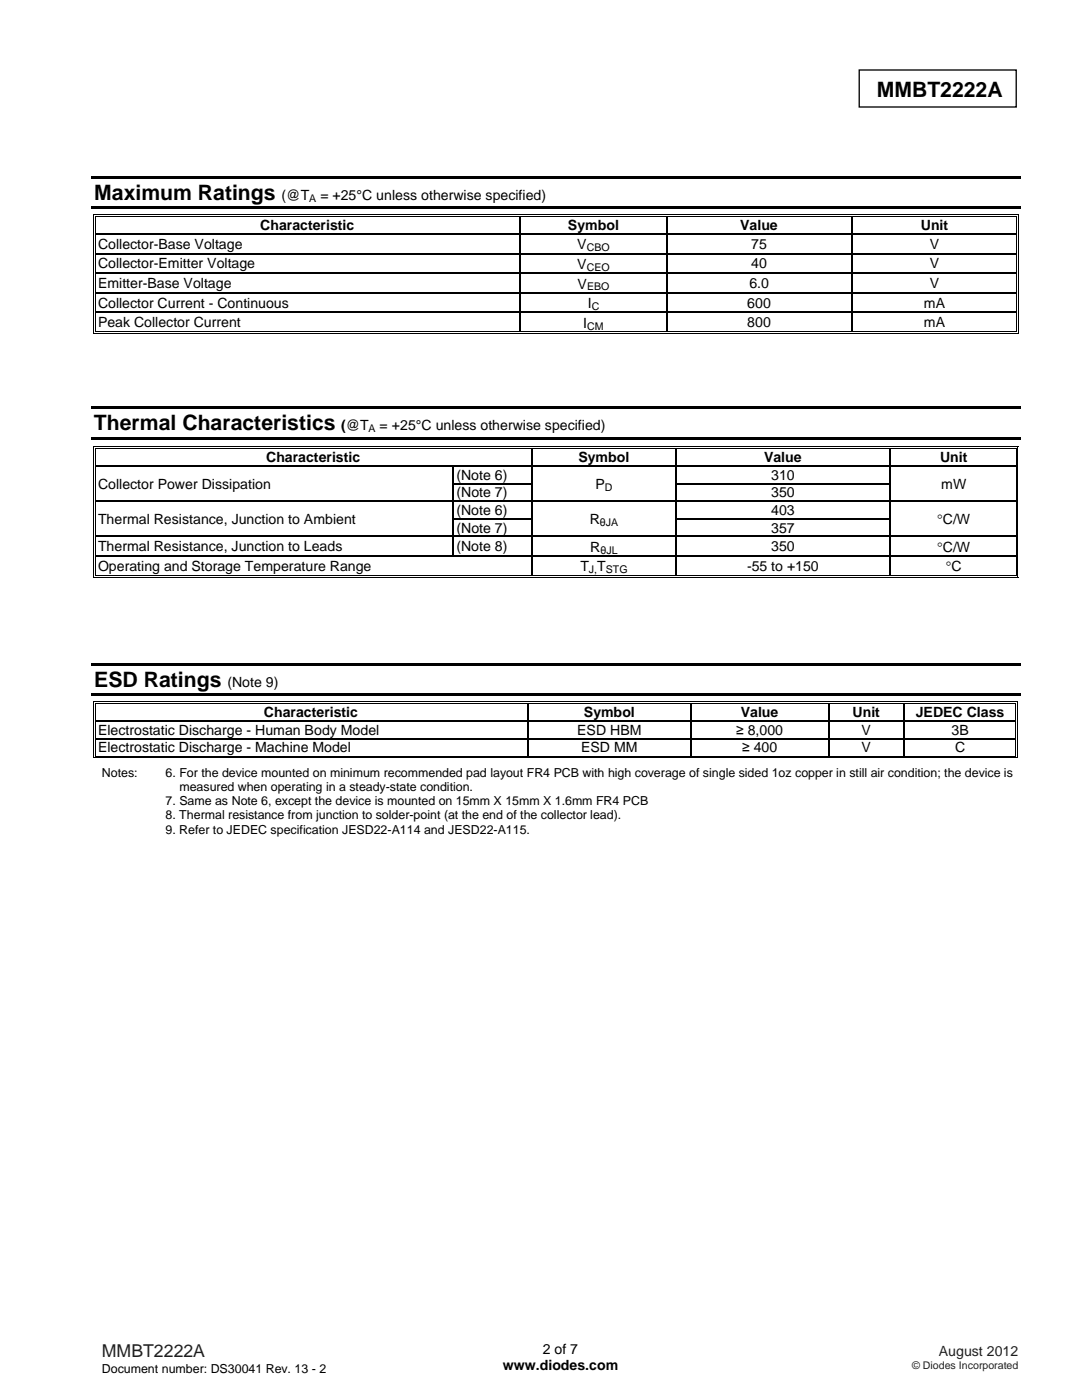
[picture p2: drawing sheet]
<svg xmlns="http://www.w3.org/2000/svg" width="216mm" height="279mm" viewBox="0 0 216 279" stroke-linecap="round" stroke-linejoin="round" font-family="sans-serif">
<defs><g id="words">
<g font-size="4.2">
<text x="174.9" y="19.3">MMBT2222A</text>
<text x="18.8" y="39.9">Maximum Ratings</text>
<text x="18.7" y="85.9">Thermal Characteristics</text>
<text x="18.8" y="137.1">ESD Ratings</text>
</g>
<text font-size="3.5" fill="#231f20" x="20.3" y="270.9">MMBT2222A</text>
<g font-size="2.8">
<text x="56.2" y="39.9">(@T</text>
<text x="63.9" y="39.9">= +25°C unless otherwise specified)</text>
<text x="51.9" y="45.9">Characteristic</text>
<text x="113.3" y="45.9">Symbol</text>
<text x="147.7" y="45.9">Value</text>
<text x="183.7" y="45.9">Unit</text>
<text x="19.6" y="49.6">Collector-Base Voltage</text>
<text x="19.6" y="53.6">Collector-Emitter Voltage</text>
<text x="115.2" y="49.8">V</text>
<text x="115.2" y="53.7">V</text>
<text x="149.9" y="49.6">75</text>
<text x="149.9" y="53.6">40</text>
<text x="185.6" y="49.6">V</text>
<text x="185.6" y="53.6">V</text>
<text x="19.6" y="57.5">Emitter-Base Voltage</text>
<text x="115.3" y="57.6">V</text>
<text x="149.5" y="57.5">6.0</text>
<text x="185.6" y="57.5">V</text>
<text x="19.6" y="61.4">Collector Current - Continuous</text>
<text x="19.6" y="65.3">Peak Collector Current</text>
<text x="116.4" y="65.4">I</text>
<text x="117.3" y="61.5">I</text>
<text x="149.1" y="65.3">800</text>
<text x="149.1" y="61.4">600</text>
<text x="184.4" y="65.3">mA</text>
<text x="184.4" y="61.4">mA</text>
<text x="68.1" y="85.9">(@T</text>
<text x="75.8" y="85.9">= +25°C unless otherwise specified)</text>
<text x="53.1" y="92.2">Characteristic</text>
<text x="91.1" y="95.8">(Note 6)</text>
<text x="115.4" y="92.2">Symbol</text>
<text x="152.5" y="92.2">Value</text>
<text x="153.9" y="95.8">310</text>
<text x="187.6" y="92.2">Unit</text>
<text x="19.6" y="97.5">Collector Power Dissipation</text>
<text x="91.1" y="99.3">(Note 7)</text>
<text x="118.8" y="97.6">P</text>
<text x="153.9" y="99.3">350</text>
<text x="187.8" y="97.5">mW</text>
<text x="19.6" y="104.5">Thermal Resistance, Junction to Ambient</text>
<text x="91.1" y="102.8">(Note 6)</text>
<text x="91.1" y="106.3">(Note 7)</text>
<text x="117.7" y="104.7">R</text>
<text x="153.9" y="102.8">403</text>
<text x="153.9" y="106.3">357</text>
<text x="187" y="104.6">°C/W</text>
<text x="19.6" y="110">Thermal Resistance, Junction to Leads</text>
<text x="19.6" y="113.9">Operating and Storage Temperature Range</text>
<text x="91.1" y="110">(Note 8)</text>
<text x="117.8" y="110.1">R</text>
<text x="149.1" y="113.9">-55 to +150</text>
<text x="153.9" y="110">350</text>
<text x="187" y="110.1">°C/W</text>
<text x="115.8" y="114">T T</text>
<text x="188.7" y="114">°C</text>
<text x="45.4" y="137.1">(Note 9)</text>
<text x="52.7" y="143.1">Characteristic</text>
<text x="116.5" y="143.1">Symbol</text>
<text x="147.8" y="143.1">Value</text>
<text x="170.1" y="143.1">Unit</text>
<text x="182.7" y="143.1">JEDEC Class</text>
<text x="19.6" y="146.6">Electrostatic Discharge - Human Body Model</text>
<text x="115.2" y="146.6">ESD HBM</text>
<text x="146.9" y="146.6">≥ 8,000</text>
<text x="171.9" y="146.6">V</text>
<text x="189.9" y="146.6">3B</text>
<text x="19.6" y="150.1">Electrostatic Discharge - Machine Model</text>
<text x="115.9" y="150.1">ESD MM</text>
<text x="148.1" y="150.1">≥ 400</text>
<text x="171.9" y="150.1">V</text>
<text x="190.6" y="150.1">C</text>
<text x="100.3" y="273.5">www.diodes.com</text>
<text x="108.3" y="270.2">2 of 7</text>
</g>
<text font-size="2.8" fill="#231f20" x="187.3" y="270.6">August 2012</text>
<g font-size="2.5">
<text x="20.3" y="155">Notes:</text>
<text x="33" y="155">6. For the device mounted on minimum recommended pad layout FR4 PCB with high coverage of single sided 1oz copper in still air condition; the device is</text>
<text x="33" y="160.7">7. Same as Note 6, except the device is mounted on 15mm X 15mm X 1.6mm FR4 PCB</text>
<text x="35.8" y="157.8">measured when operating in a steady-state condition.</text>
<text x="33" y="163.5">8. Thermal resistance from junction to solder-point (at the end of the collector lead).</text>
<text x="33" y="166.3">9. Refer to JEDEC specification JESD22-A114 and JESD22-A115.</text>
<text x="20.3" y="274">Document number: DS30041 Rev. 13 - 2</text>
</g>
<g font-size="2.1">
<text x="61.7" y="40.3">A</text>
<text x="117.1" y="50.1">CBO</text>
<text x="117.1" y="54">CEO</text>
<text x="117.1" y="58">EBO</text>
<text x="117.2" y="65.8">CM</text>
<text x="118.1" y="61.9">C</text>
<text x="73.6" y="86.3">A</text>
<text x="120.7" y="98">D</text>
<text x="119.7" y="105">θJA</text>
<text x="119.8" y="110.5">θJL</text>
<text x="117.5" y="114.4">J,</text>
<text x="120.9" y="114.4">STG</text>
</g>
<text font-size="2.1" fill="#231f20" x="182" y="273.2">© Diodes Incorporated</text>
</g></defs>
<path d="M171.4 14h31.4v7.4h-31.4z" fill="none" stroke="#000" stroke-width=".26"/>
<g fill="#000">
<path d="M18.3 35.1h185.4v.5h-185.4zM18.3 41.2h185.4v.5h-185.4zM18.6 42.8h.2v.5h-.2zM18.6 42.8h.5v.2h-.5zM18.6 46.6h.2v.2h-.2zM18.6 50.5h.2v.3h-.2zM18.6 54.4h.2v.3h-.2zM18.6 58.3h.2v.3h-.2zM18.9 43.1h.2v.2h-.2zM18.9 46.6h.2v.2h-.2zM18.9 50.5h.2v.3h-.2zM18.9 54.4h.2v.3h-.2z"/>
<path d="M18.9 58.3h.2v.3h-.2zM103.7 43.3h.3zM103.7 42.8h.5v.2h-.5zM103.7 43.1h.5v.2h-.5zM103.7 46.6h.3v.2h-.3zM103.7 50.5h.3v.3h-.3zM103.7 54.4h.3v.3h-.3zM103.7 58.3h.3v.3h-.3zM132.9 43.3h.3zM132.9 42.8h.5v.2h-.5zM132.9 43.1h.5v.2h-.5zM132.9 46.6h.3v.2h-.3z"/>
<path d="M132.9 50.5h.3v.3h-.3zM132.9 54.4h.3v.3h-.3zM132.9 58.3h.3v.3h-.3zM169.8 43.3h.3zM169.8 42.8h.5v.2h-.5zM169.8 43.1h.5v.2h-.5zM169.8 46.6h.3v.2h-.3zM169.8 50.5h.3v.3h-.3zM169.8 54.4h.3v.3h-.3zM169.8 58.3h.3v.3h-.3zM202.8 42.8h.5v.2h-.5zM202.8 43.1h.1v.2h-.1z"/>
<path d="M202.8 46.6h.1v.2h-.1zM202.8 50.5h.1v.3h-.1zM202.8 54.4h.1v.3h-.1zM202.8 58.3h.1v.3h-.1zM203.1 42.8h.2v.5h-.2zM203.1 46.6h.2v.2h-.2zM203.1 50.5h.2v.3h-.2zM203.1 54.4h.2v.3h-.2zM203.1 58.3h.2v.3h-.2zM18.6 62.2h.2v.3h-.2zM18.6 66.5h.5v.2h-.5zM18.9 62.2h.2v.3h-.2z"/>
<path d="M18.9 66.2h.2v.1h-.2zM103.7 62.2h.3v.3h-.3zM103.7 66.2h.5v.1h-.5zM132.9 62.2h.3v.3h-.3zM132.9 66.2h.5v.1h-.5zM132.9 66.5h.5v.2h-.5zM169.8 62.2h.3v.3h-.3zM169.8 66.2h.5v.1h-.5zM202.8 62.2h.1v.3h-.1zM202.8 66.5h.5v.2h-.5zM202.8 66.2h.1v.1h-.1zM203.1 62.2h.2v.3h-.2z"/>
<path d="M203.1 66.2h.2v.5h-.2zM18.2 81.1h185.5v.5h-185.5zM18.2 87.2h185.5v.5h-185.5zM18.5 89.1h.2v.5h-.2zM18.5 89.1h.5v.2h-.5zM18.5 92.9h.2v.3h-.2zM18.5 96.4h.2v.3h-.2zM18.9 89.5h.1v.1h-.1zM18.9 92.9h.1v.3h-.1zM18.9 96.4h.1v.3h-.1zM90.2 92.9h.3v.3h-.3zM90.2 96.4h.3v.3h-.3z"/>
<path d="M106.1 89.6h.3zM106.1 89.1h.5v.2h-.5zM106.1 89.5h.5v.1h-.5zM106.1 92.9h.3v.3h-.3zM106.1 96.4h.3v.3h-.3zM134.7 89.6h.2zM134.7 89.1h.5v.2h-.5zM134.7 89.5h.5v.1h-.5zM134.7 92.9h.2v.3h-.2zM134.7 96.4h.2v.3h-.2zM177.5 89.6h.3zM177.5 89.1h.6v.2h-.6z"/>
<path d="M177.5 89.5h.6v.1h-.6zM177.5 92.9h.3v.3h-.3zM177.5 96.4h.3v.3h-.3zM202.7 89.1h.5v.2h-.5zM202.7 89.5h.2v.1h-.2zM202.7 92.9h.2v.3h-.2zM202.7 96.4h.2v.3h-.2zM203 89.1h.2v.5h-.2zM203 92.9h.2v.3h-.2zM203 96.4h.2v.3h-.2zM18.5 99.9h.2v.3h-.2zM18.5 103.4h.2v.3h-.2z"/>
<path d="M18.5 106.9h.2v.3h-.2zM18.5 110.8h.2v.3h-.2zM18.5 115.1h.5v.2h-.5zM18.9 99.9h.1v.3h-.1zM18.9 103.4h.1v.3h-.1zM18.9 106.9h.1v.3h-.1zM18.9 110.8h.1v.3h-.1zM18.9 114.8h.1v.1h-.1zM90.2 99.9h.3v.3h-.3zM90.2 103.4h.3v.3h-.3zM90.2 106.9h.3v.3h-.3zM106.1 99.9h.3v.3h-.3z"/>
<path d="M106.1 103.4h.3v.3h-.3zM106.1 106.9h.3v.3h-.3zM106.1 110.8h.3v.3h-.3zM106.1 114.8h.5v.1h-.5zM134.7 99.9h.2v.3h-.2zM134.7 103.4h.2v.3h-.2zM134.7 106.9h.2v.3h-.2zM134.7 110.8h.2v.3h-.2zM134.7 114.8h.5v.1h-.5zM177.5 99.9h.3v.3h-.3zM177.5 103.4h.3v.3h-.3zM177.5 106.9h.3v.3h-.3z"/>
<path d="M177.5 110.8h.3v.3h-.3zM177.5 114.8h.6v.1h-.6zM202.7 99.9h.2v.3h-.2zM202.7 103.4h.2v.3h-.2zM202.7 106.9h.2v.3h-.2zM202.7 110.8h.2v.3h-.2zM202.7 115.1h.5v.2h-.5zM202.7 114.8h.2v.1h-.2zM203 99.9h.2v.3h-.2zM203 103.4h.2v.3h-.2zM203 106.9h.2v.3h-.2zM203 110.8h.2v.3h-.2z"/>
<path d="M203 114.8h.2v.5h-.2zM18.3 132.3h185.4v.5h-185.4zM18.3 138.4h185.4v.5h-185.4zM18.5 140h.2v.5h-.2zM18.5 140h.5v.1h-.5zM18.5 143.7h.2v.3h-.2zM18.5 147.3h.2v.2h-.2zM18.5 151.1h.5v.2h-.5zM18.9 140.3h.1v.2h-.1zM18.9 143.7h.1v.3h-.1zM18.9 147.3h.1v.2h-.1zM18.9 150.8h.1v.2h-.1z"/>
<path d="M105.2 140.5h.3zM105.2 140h.5v.1h-.5zM105.2 140.3h.5v.2h-.5zM105.2 143.7h.3v.3h-.3zM105.2 147.3h.3v.2h-.3zM105.2 150.8h.5v.2h-.5zM137.7 140.5h.3zM137.7 140h.5v.1h-.5zM137.7 140.3h.5v.2h-.5zM137.7 143.7h.3v.3h-.3zM137.7 147.3h.3v.2h-.3zM137.7 150.8h.5v.2h-.5z"/>
<path d="M165.2 140.5h.3zM165.2 140h.5v.1h-.5zM165.2 140.3h.5v.2h-.5zM165.2 143.7h.3v.3h-.3zM165.2 147.3h.3v.2h-.3zM165.2 150.8h.5v.2h-.5zM180.2 140.5h.3zM180.2 140h.5v.1h-.5zM180.2 140.3h.5v.2h-.5zM180.2 143.7h.3v.3h-.3zM180.2 147.3h.3v.2h-.3zM180.2 150.8h.5v.2h-.5z"/>
<path d="M202.6 140h.5v.1h-.5zM202.6 140.3h.2v.2h-.2zM202.6 143.7h.2v.3h-.2zM202.6 147.3h.2v.2h-.2zM202.6 151.1h.5v.2h-.5zM202.6 150.8h.2v.2h-.2zM202.9 140h.2v.5h-.2zM202.9 143.7h.2v.3h-.2zM202.9 147.3h.2v.2h-.2zM202.9 150.8h.2v.5h-.2z"/>
</g>
<g fill="none" stroke="#000" stroke-width=".2">
<path d="M18.7 43.3v3.3M18.7 46.8v3.7M18.7 50.8v3.6M18.7 54.7v3.6M18.7 58.6v3.6M19 43.3v3.3M19 46.8v3.7M19 50.8v3.6M19 54.7v3.6M19 58.6v3.6M19.1 42.9h84.6M19.1 43.2h84.6"/>
<path d="M104.2 42.9h28.7M104.2 43.2h28.7M133.4 42.9h36.4M133.4 43.2h36.4M170.3 42.9h32.5M170.3 43.2h32.5M202.8 43.3v3.3M202.8 46.8v3.7M202.8 50.8v3.6M202.8 54.7v3.6M202.8 58.6v3.6M203.2 43.3v3.3"/>
<path d="M203.2 46.8v3.7M203.2 50.8v3.6M203.2 54.7v3.6M203.2 58.6v3.6M18.7 62.5v4.2M19 62.5v3.7M19.1 66.6h113.8M19.1 66.3h84.6M104.2 66.3h28.7M133.4 66.3h36.4M170.3 66.3h32.5M202.8 66.6h-69.4"/>
<path d="M202.8 62.5v3.7M203.2 62.5v3.7M18.6 89.6v3.3M18.6 93.2v3.2M18.6 96.7v3.2M19 89.6v3.3M19 93.2v3.2M19 96.7v3.2M19 89.2h87.1M19 89.5h87.1M106.6 89.2h28.1M106.6 89.5h28.1"/>
<path d="M135.2 89.2h42.3M135.2 89.5h42.3M178.1 89.2h24.6M178.1 89.5h24.6M202.8 89.6v3.3M202.8 93.2v3.2M202.8 96.7v3.2M203.1 89.6v3.3M203.1 93.2v3.2M203.1 96.7v3.2M18.6 100.2v3.2M18.6 103.7v3.2"/>
<path d="M18.6 107.2v3.6M18.6 111.1v4.2M19 100.2v3.2M19 103.7v3.2M19 107.2v3.6M19 111.1v3.7M19 115.2h183.7M19 114.9h87.1M106.6 114.9h28.1M135.2 114.9h42.3M178.1 114.9h24.6M202.8 100.2v3.2"/>
<path d="M202.8 103.7v3.2M202.8 107.2v3.6M202.8 111.1v3.7M203.1 100.2v3.2M203.1 103.7v3.2M203.1 107.2v3.6M203.1 111.1v3.7M18.6 140.5v3.2M18.6 144v3.3M18.6 147.5v3.8M19 140.5v3.2M19 144v3.3"/>
<path d="M19 147.5v3.3M19 140.1h86.2M19 140.4h86.2M19 151.2h183.6M19 150.9h86.2M105.7 140.1h32M105.7 140.4h32M105.7 150.9h32M138.2 140.1h27M138.2 140.4h27M138.2 150.9h27M165.7 140.1h14.5"/>
<path d="M165.7 140.4h14.5M165.7 150.9h14.5M180.7 140.1h21.9M180.7 140.4h21.9M180.7 150.9h21.9M202.7 140.5v3.2M202.7 144v3.3M202.7 147.5v3.3M203 140.5v3.2M203 144v3.3M203 147.5v3.3"/>
</g>
<g fill="none" stroke="#000" stroke-width=".25">
<path d="M19.1 46.7h84.6M19.1 50.6h84.6M19.1 54.5h84.6M19.1 58.4h84.6M103.8 43.3v3.3M103.8 46.8v3.7M103.8 50.8v3.6M103.8 54.7v3.6M103.8 58.6v3.6M104 46.7h28.9M104 50.6h28.9M104 54.5h28.9"/>
<path d="M104 58.4h28.9M133 43.3v3.3M133 46.8v3.7M133 50.8v3.6M133 54.7v3.6M133 58.6v3.6M133.2 46.7h36.6M133.2 50.6h36.6M133.2 54.5h36.6M133.2 58.4h36.6M169.9 43.3v3.3M169.9 46.8v3.7"/>
<path d="M169.9 50.8v3.6M169.9 54.7v3.6M169.9 58.6v3.6M170.1 46.7h32.7M170.1 50.6h32.7M170.1 54.5h32.7M170.1 58.4h32.7M19.1 62.4h84.6M103.8 62.5v3.7M104 62.4h28.9M133 62.5v3.7M133.2 62.4h36.6"/>
<path d="M169.9 62.5v3.7M170.1 62.4h32.7M19 93h71.2M90.3 93.2v3.2M90.3 96.7v3.2M90.5 93h15.6M90.5 96.5h15.6M106.2 89.6v3.3M106.2 93.2v3.2M106.2 96.7v3.2M106.4 93h28.3M134.8 89.6v3.3"/>
<path d="M134.8 93.2v3.2M134.8 96.7v3.2M134.9 93h42.6M134.9 96.5h42.6M177.7 89.6v3.3M177.7 93.2v3.2M177.7 96.7v3.2M177.8 93h24.9M19 100h71.2M19 107h71.2M19 111h87.1M90.3 100.2v3.2"/>
<path d="M90.3 103.7v3.2M90.3 107.2v3.6M90.5 100h15.6M90.5 103.5h15.6M90.5 107h15.6M106.2 100.2v3.2M106.2 103.7v3.2M106.2 107.2v3.6M106.2 111.1v3.7M106.4 100h28.3M106.4 107h28.3M106.4 111h28.3"/>
<path d="M134.8 100.2v3.2M134.8 103.7v3.2M134.8 107.2v3.6M134.8 111.1v3.7M134.9 100h42.6M134.9 103.5h42.6M134.9 107h42.6M134.9 111h42.6M177.7 100.2v3.2M177.7 103.7v3.2M177.7 107.2v3.6M177.7 111.1v3.7"/>
<path d="M177.8 100h24.9M177.8 107h24.9M177.8 111h24.9M19 143.9h86.2M19 147.4h86.2M105.3 140.5v3.2M105.3 144v3.3M105.3 147.5v3.3M105.5 143.9h32.2M105.5 147.4h32.2M137.9 140.5v3.2M137.9 144v3.3"/>
<path d="M137.9 147.5v3.3M138 143.9h27.2M138 147.4h27.2M165.4 140.5v3.2M165.4 144v3.3M165.4 147.5v3.3M165.5 143.9h14.7M165.5 147.4h14.7M180.3 140.5v3.2M180.3 144v3.3M180.3 147.5v3.3M180.5 143.9h22.1"/>
<path d="M180.5 147.4h22.1"/>
</g>
<use href="#words"/>
</svg>
